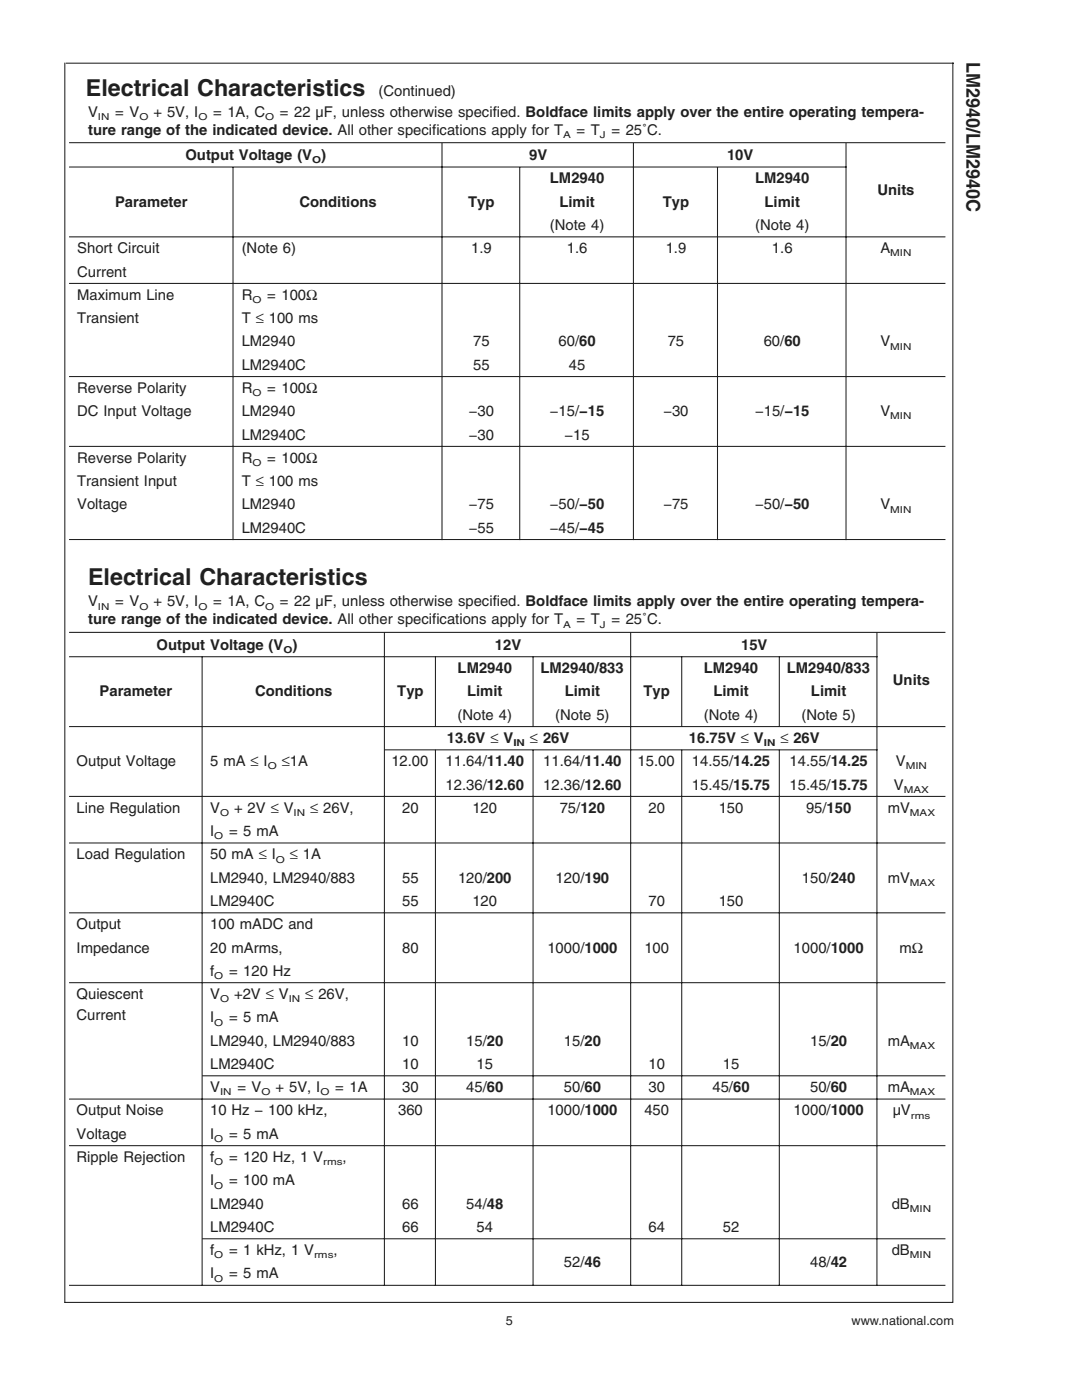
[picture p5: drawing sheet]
<svg xmlns="http://www.w3.org/2000/svg" width="216mm" height="279mm" viewBox="0 0 216 279" stroke-linecap="round" stroke-linejoin="round" font-family="sans-serif">
<defs><g id="words">
<g font-size="4.6" fill="#231f20">
<text x="17.2" y="19.2">Electrical Characteristics</text>
<text x="17.6" y="116.7">Electrical Characteristics</text>
</g>
<text font-size="3.8" fill="#231f20" x="192.9" y="12.3" transform="rotate(90 192.9 12.3)">LM2940/LM2940C</text>
<g font-size="3" fill="#231f20">
<text x="17.6" y="23.3">V</text>
<text x="23" y="23.3">= V</text>
<text x="30.6" y="23.3">+ 5V, I</text>
<text x="42.5" y="23.3">= 1A, C</text>
<text x="55.9" y="23.3">= 22 µF, unless otherwise specified. Boldface limits apply over the entire operating tempera-</text>
<text x="75.5" y="19.2">(Continued)</text>
<text x="17.6" y="26.9">ture range of the indicated device. All other specifications apply for T</text>
<text x="115" y="26.9">= T</text>
<text x="122" y="26.9">= 25˚C.</text>
<text x="37" y="32">Output Voltage (V )</text>
<text x="105.6" y="32">9V</text>
<text x="145.1" y="32">10V</text>
<text x="23" y="41.3">Parameter</text>
<text x="59.7" y="41.3">Conditions</text>
<text x="93.4" y="41.3">Typ</text>
<text x="109.7" y="36.6">LM2940</text>
<text x="111.6" y="41.3">Limit</text>
<text x="132.3" y="41.3">Typ</text>
<text x="150.7" y="36.6">LM2940</text>
<text x="152.6" y="41.3">Limit</text>
<text x="175.1" y="38.9">Units</text>
<text x="109.7" y="45.9">(Note 4)</text>
<text x="150.7" y="45.9">(Note 4)</text>
<text x="15.4" y="50.5">Short Circuit</text>
<text x="48.2" y="50.5">(Note 6)</text>
<text x="94" y="50.5">1.9</text>
<text x="113.1" y="50.5">1.6</text>
<text x="132.8" y="50.5">1.9</text>
<text x="154" y="50.5">1.6</text>
<text x="175.7" y="50.5">A</text>
<text x="15.4" y="55.2">Current</text>
<text x="15.4" y="59.8">Maximum Line</text>
<text x="48.2" y="59.8">R</text>
<text x="53.3" y="59.8">= 100Ω</text>
<text x="15.4" y="64.5">Transient</text>
<text x="48.2" y="64.5">T ≤ 100 ms</text>
<text x="48.2" y="69.1">LM2940</text>
<text x="94.4" y="69.1">75</text>
<text x="111.5" y="69.1">60/60</text>
<text x="133.2" y="69.1">75</text>
<text x="152.4" y="69.1">60/60</text>
<text x="175.7" y="69.1">V</text>
<text x="48.2" y="73.8">LM2940C</text>
<text x="94.4" y="73.8">55</text>
<text x="113.5" y="73.8">45</text>
<text x="15.4" y="83.1">DC Input Voltage</text>
<text x="15.4" y="78.4">Reverse Polarity</text>
<text x="48.2" y="78.4">R</text>
<text x="48.2" y="83.1">LM2940</text>
<text x="53.3" y="78.4">= 100Ω</text>
<text x="93.6" y="83.1">−30</text>
<text x="109.7" y="83.1">−15/−15</text>
<text x="132.4" y="83.1">−30</text>
<text x="150.7" y="83.1">−15/−15</text>
<text x="175.7" y="83.1">V</text>
<text x="48.2" y="87.7">LM2940C</text>
<text x="93.6" y="87.7">−30</text>
<text x="112.6" y="87.7">−15</text>
<text x="15.4" y="92.4">Reverse Polarity</text>
<text x="48.2" y="92.4">R</text>
<text x="53.3" y="92.4">= 100Ω</text>
<text x="15.4" y="97">Transient Input</text>
<text x="15.4" y="101.7">Voltage</text>
<text x="48.2" y="97">T ≤ 100 ms</text>
<text x="48.2" y="101.7">LM2940</text>
<text x="93.6" y="101.7">−75</text>
<text x="109.7" y="101.7">−50/−50</text>
<text x="132.4" y="101.7">−75</text>
<text x="150.7" y="101.7">−50/−50</text>
<text x="175.7" y="101.7">V</text>
<text x="48.2" y="106.3">LM2940C</text>
<text x="93.6" y="106.3">−55</text>
<text x="109.7" y="106.3">−45/−45</text>
<text x="17.6" y="124.6">ture range of the indicated device. All other specifications apply for T</text>
<text x="17.6" y="121">V</text>
<text x="23" y="121">= V</text>
<text x="30.6" y="121">+ 5V, I</text>
<text x="42.5" y="121">= 1A, C</text>
<text x="55.9" y="121">= 22 µF, unless otherwise specified. Boldface limits apply over the entire operating tempera-</text>
<text x="115" y="124.6">= T</text>
<text x="122" y="124.6">= 25˚C.</text>
<text x="31.3" y="129.7">Output Voltage (V )</text>
<text x="98.7" y="129.7">12V</text>
<text x="147.9" y="129.7">15V</text>
<text x="91.3" y="134.3">LM2940</text>
<text x="107.9" y="134.3">LM2940/833</text>
<text x="140.4" y="134.3">LM2940</text>
<text x="157" y="134.3">LM2940/833</text>
<text x="178.2" y="136.7">Units</text>
<text x="19.9" y="139">Parameter</text>
<text x="50.9" y="139">Conditions</text>
<text x="79.3" y="139">Typ</text>
<text x="91.3" y="143.6">(Note 4)</text>
<text x="93.2" y="139">Limit</text>
<text x="110.8" y="143.6">(Note 5)</text>
<text x="112.7" y="139">Limit</text>
<text x="128.4" y="139">Typ</text>
<text x="140.5" y="143.6">(Note 4)</text>
<text x="142.3" y="139">Limit</text>
<text x="159.9" y="143.6">(Note 5)</text>
<text x="161.8" y="139">Limit</text>
<text x="89.2" y="148.3">13.6V ≤ V</text>
<text x="105.7" y="148.3">≤ 26V</text>
<text x="137.5" y="148.3">16.75V ≤ V</text>
<text x="155.7" y="148.3">≤ 26V</text>
<text x="15.3" y="152.9">Output Voltage</text>
<text x="41.9" y="152.9">5 mA ≤ I</text>
<text x="56.2" y="152.9">≤1A</text>
<text x="78.1" y="152.9">12.00</text>
<text x="88.9" y="152.9">11.64/11.40</text>
<text x="108.4" y="152.9">11.64/11.40</text>
<text x="127.2" y="152.9">15.00</text>
<text x="138.1" y="152.9">14.55/14.25</text>
<text x="157.5" y="152.9">14.55/14.25</text>
<text x="178.8" y="152.9">V</text>
<text x="88.9" y="157.6">12.36/12.60</text>
<text x="108.4" y="157.6">12.36/12.60</text>
<text x="138.1" y="157.6">15.45/15.75</text>
<text x="157.5" y="157.6">15.45/15.75</text>
<text x="178.4" y="157.6">V</text>
<text x="15.3" y="162.2">Line Regulation</text>
<text x="41.9" y="162.2">V</text>
<text x="41.9" y="166.9">I</text>
<text x="45.7" y="166.9">= 5 mA</text>
<text x="46.7" y="162.2">+ 2V ≤ V</text>
<text x="61.9" y="162.2">≤ 26V,</text>
<text x="80.3" y="162.2">20</text>
<text x="94.3" y="162.2">120</text>
<text x="111.7" y="162.2">75/120</text>
<text x="129.4" y="162.2">20</text>
<text x="143.4" y="162.2">150</text>
<text x="160.8" y="162.2">95/150</text>
<text x="177.1" y="162.2">mV</text>
<text x="15.3" y="171.5">Load Regulation</text>
<text x="41.9" y="171.5">50 mA ≤ I</text>
<text x="57.8" y="171.5">≤ 1A</text>
<text x="41.9" y="176.2">LM2940, LM2940/883</text>
<text x="80.3" y="176.2">55</text>
<text x="91.4" y="176.2">120/200</text>
<text x="110.9" y="176.2">120/190</text>
<text x="160" y="176.2">150/240</text>
<text x="177.1" y="176.2">mV</text>
<text x="15.3" y="185.4">Output</text>
<text x="41.9" y="185.4">100 mADC and</text>
<text x="41.9" y="180.8">LM2940C</text>
<text x="80.3" y="180.8">55</text>
<text x="94.3" y="180.8">120</text>
<text x="129.4" y="180.8">70</text>
<text x="143.4" y="180.8">150</text>
<text x="15.3" y="190.1">Impedance</text>
<text x="41.9" y="190.1">20 mArms,</text>
<text x="80.3" y="190.1">80</text>
<text x="109.2" y="190.1">1000/1000</text>
<text x="128.6" y="190.1">100</text>
<text x="158.4" y="190.1">1000/1000</text>
<text x="179.5" y="190.1">mΩ</text>
<text x="41.9" y="194.7">f</text>
<text x="45.7" y="194.7">= 120 Hz</text>
<text x="15.3" y="199.4">Quiescent</text>
<text x="15.3" y="203.6">Current</text>
<text x="41.9" y="199.4">V</text>
<text x="46.7" y="199.4">+2V ≤ V</text>
<text x="60.9" y="199.4">≤ 26V,</text>
<text x="41.9" y="208.7">LM2940, LM2940/883</text>
<text x="41.9" y="204">I</text>
<text x="45.7" y="204">= 5 mA</text>
<text x="80.3" y="208.7">10</text>
<text x="93" y="208.7">15/20</text>
<text x="112.5" y="208.7">15/20</text>
<text x="161.7" y="208.7">15/20</text>
<text x="177.1" y="208.7">mA</text>
<text x="41.9" y="213.3">LM2940C</text>
<text x="80.3" y="213.3">10</text>
<text x="95.1" y="213.3">15</text>
<text x="129.4" y="213.3">10</text>
<text x="144.2" y="213.3">15</text>
<text x="41.9" y="218">V</text>
<text x="47.4" y="218">= V</text>
<text x="55" y="218">+ 5V, I</text>
<text x="66.9" y="218">= 1A</text>
<text x="80.3" y="218">30</text>
<text x="93" y="218">45/60</text>
<text x="112.5" y="218">50/60</text>
<text x="129.4" y="218">30</text>
<text x="142.2" y="218">45/60</text>
<text x="161.7" y="218">50/60</text>
<text x="177.1" y="218">mA</text>
<text x="15.3" y="222.6">Output Noise</text>
<text x="15.3" y="227.3">Voltage</text>
<text x="41.9" y="222.6">10 Hz − 100 kHz,</text>
<text x="41.9" y="227.3">I</text>
<text x="45.7" y="227.3">= 5 mA</text>
<text x="79.4" y="222.6">360</text>
<text x="109.2" y="222.6">1000/1000</text>
<text x="128.6" y="222.6">450</text>
<text x="158.4" y="222.6">1000/1000</text>
<text x="178.1" y="222.6">µV</text>
<text x="15.3" y="231.9">Ripple Rejection</text>
<text x="41.9" y="231.9">f</text>
<text x="45.7" y="231.9">= 120 Hz, 1 V</text>
<text x="68.4" y="231.9">,</text>
<text x="41.9" y="236.6">I</text>
<text x="45.7" y="236.6">= 100 mA</text>
<text x="41.9" y="241.2">LM2940</text>
<text x="41.9" y="245.9">LM2940C</text>
<text x="80.3" y="241.2">66</text>
<text x="80.3" y="245.9">66</text>
<text x="93" y="241.2">54/48</text>
<text x="95.1" y="245.9">54</text>
<text x="129.4" y="245.9">64</text>
<text x="144.2" y="245.9">52</text>
<text x="177.9" y="241.2">dB</text>
<text x="41.9" y="250.5">f</text>
<text x="45.7" y="250.5">= 1 kHz, 1 V</text>
<text x="66.5" y="250.5">,</text>
<text x="177.9" y="250.5">dB</text>
<text x="41.9" y="255.1">I</text>
<text x="45.7" y="255.1">= 5 mA</text>
<text x="112.5" y="252.8">52/46</text>
<text x="161.7" y="252.8">48/42</text>
</g>
<g font-size="2.5" fill="#231f20">
<text x="100.9" y="264.5">5</text>
<text x="169.9" y="264.5">www.national.com</text>
</g>
<g font-size="1.9" fill="#231f20">
<text x="19.6" y="23.9">IN</text>
<text x="27.8" y="23.9">O</text>
<text x="39.6" y="23.9">O</text>
<text x="52.9" y="23.9">O</text>
<text x="112.4" y="27.5">A</text>
<text x="119.7" y="27.5">J</text>
<text x="62.3" y="32.6">O</text>
<text x="177.6" y="51.2">MIN</text>
<text x="50.4" y="60.5">O</text>
<text x="177.6" y="69.8">MIN</text>
<text x="50.4" y="79.1">O</text>
<text x="177.6" y="83.7">MIN</text>
<text x="50.4" y="93">O</text>
<text x="177.6" y="102.3">MIN</text>
<text x="19.6" y="121.7">IN</text>
<text x="27.8" y="121.7">O</text>
<text x="39.6" y="121.7">O</text>
<text x="52.9" y="121.7">O</text>
<text x="112.4" y="125.3">A</text>
<text x="119.7" y="125.3">J</text>
<text x="56.5" y="130.3">O</text>
<text x="102.4" y="148.9">IN</text>
<text x="152.4" y="148.9">IN</text>
<text x="53.4" y="153.6">O</text>
<text x="180.7" y="153.6">MIN</text>
<text x="180.3" y="158.2">MAX</text>
<text x="42.8" y="167.5">O</text>
<text x="43.9" y="162.9">O</text>
<text x="58.6" y="162.9">IN</text>
<text x="181.6" y="162.9">MAX</text>
<text x="55.1" y="172.1">O</text>
<text x="181.6" y="176.8">MAX</text>
<text x="42.8" y="195.4">O</text>
<text x="43.9" y="200">O</text>
<text x="57.6" y="200">IN</text>
<text x="42.8" y="204.7">O</text>
<text x="181.6" y="209.3">MAX</text>
<text x="43.9" y="218.6">IN</text>
<text x="52.2" y="218.6">O</text>
<text x="63.9" y="218.6">O</text>
<text x="181.6" y="218.6">MAX</text>
<text x="42.8" y="227.9">O</text>
<text x="181.7" y="223.3">rms</text>
<text x="42.8" y="232.5">O</text>
<text x="64.5" y="232.5">rms</text>
<text x="42.8" y="237.2">O</text>
<text x="181.5" y="241.8">MIN</text>
<text x="42.8" y="251.1">O</text>
<text x="62.7" y="251.1">rms</text>
<text x="181.5" y="251.1">MIN</text>
<text x="42.8" y="255.8">O</text>
</g>
</g></defs>
<g fill="none" stroke="#231f20" stroke-width=".21">
<path d="M12.9 12.5v247.5M13.1 12.6h177.2M190.1 12.5v247.5M13.8 28.5h174.9M13.8 33.3h155.1M46.5 33.3v74.5M88.2 28.6v79.2M103.7 33.3v74.5M126.4 28.6v79.2M143.2 33.3v74.5M168.8 28.6v79.2M13.8 47.3h174.9"/>
<path d="M13.8 56.6h174.9M13.8 75.2h174.9M13.8 89.1h174.9M13.8 107.7h174.9M13.8 126.2h174.9M13.8 131.1h161.3M40.3 131.1v125.5M76.7 126.3v130.3M86.9 131.1v13.9M106.4 131.1v13.9M125.8 126.3v130.3M136 131.1v13.9"/>
<path d="M155.5 131.1v13.9M175 126.3v130.3M13.8 145h174.9M13.8 158.9h174.9M76.8 149.7h98.3M86.9 149.7v106.9M106.4 149.7v106.9M136 149.7v106.9M155.5 149.7v106.9M13.8 168.2h174.9M13.8 182.2h174.9M13.8 196.1h174.9"/>
<path d="M13.8 219.3h174.9M40.4 214.7h148.3M13.8 228.6h174.9M12.9 259.9h177.2M13.8 256.5h174.9M40.4 247.2h148.3"/>
</g>
<use href="#words"/>
</svg>
